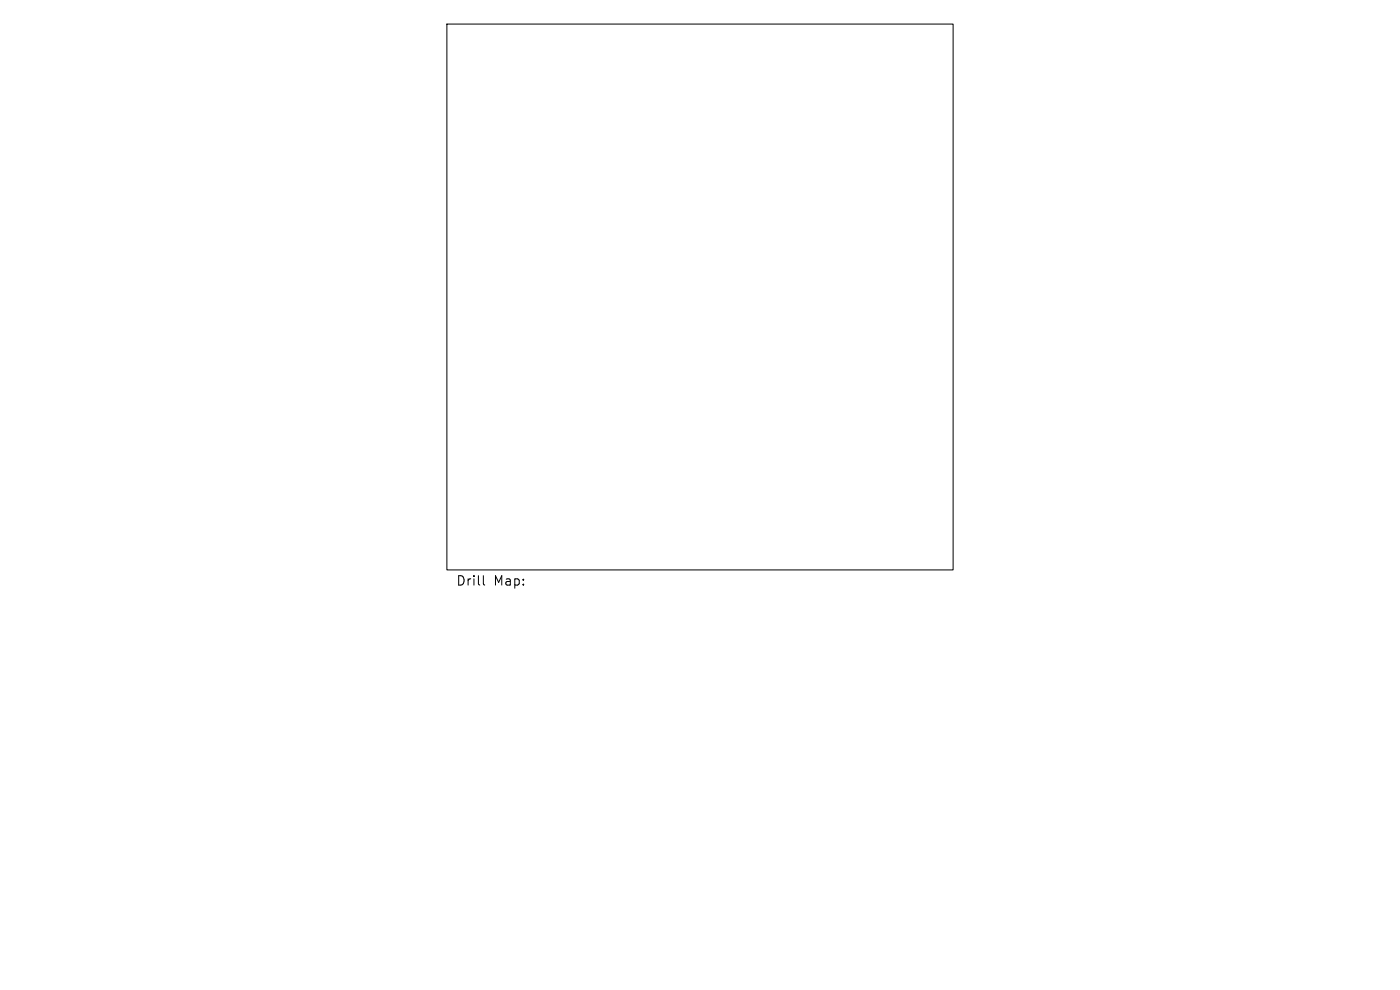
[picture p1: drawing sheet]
<svg xmlns="http://www.w3.org/2000/svg" width="297mm" height="210mm" viewBox="0 0 297 210" stroke-linecap="round" stroke-linejoin="round" font-family="sans-serif">
<defs><g id="words">
<g font-size="2.8">
<text x="96.7" y="124.5">Drill</text>
<text x="104.7" y="124.5">Map:</text>
</g>
</g></defs>
<path d="M94.8 5.1h107.4v115.8h-107.4zM102.5 122.1v1.7l.3 .3" fill="none" stroke="#000" stroke-width=".21"/>
<use href="#words"/>
</svg>
